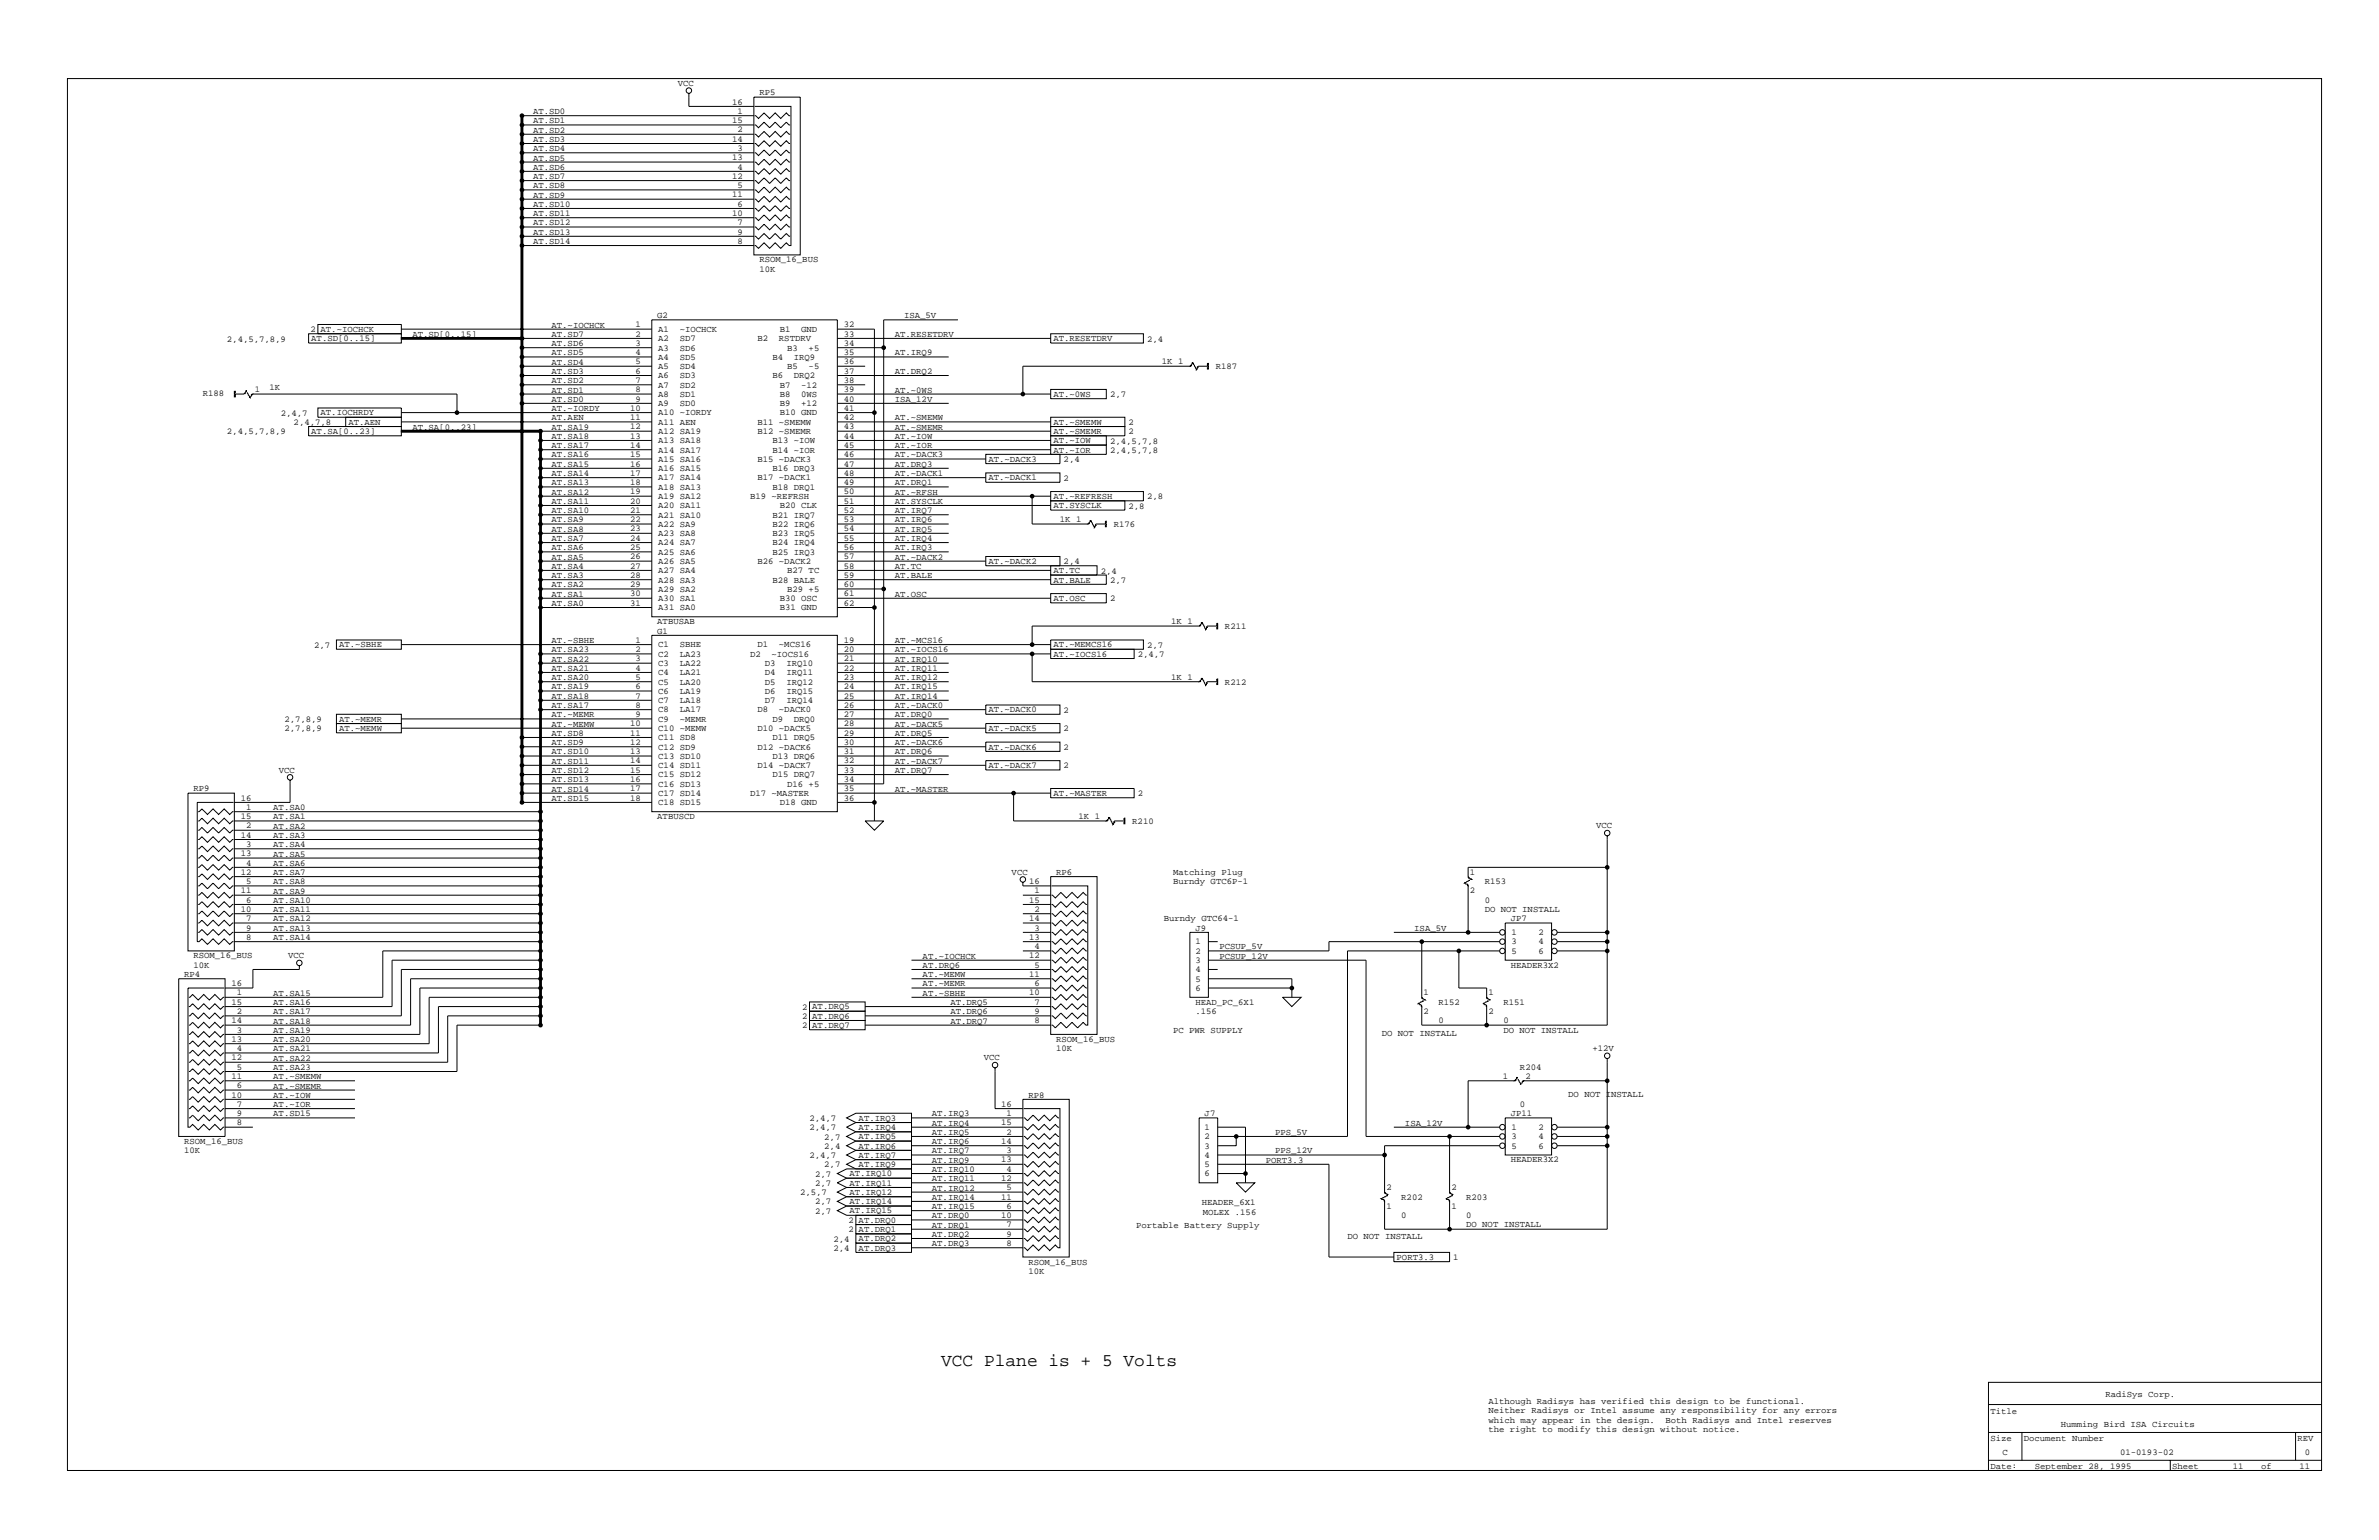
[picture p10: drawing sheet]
<svg xmlns="http://www.w3.org/2000/svg" width="432mm" height="279mm" viewBox="0 0 432 279" stroke-linecap="round" stroke-linejoin="round" font-family="sans-serif">
<defs><g id="words">
<text font-size="3.2" x="170.8" y="247.9">VCC Plane is + 5 Volts</text>
<g font-size="1.6">
<text x="123" y="15.6">VCC</text>
<text x="137.8" y="17.3">RP5</text>
<text x="96.7" y="20.7">AT.SD0</text>
<text x="96.7" y="22.4">AT.SD1</text>
<text x="132.9" y="22.3">15</text>
<text x="132.9" y="19">16</text>
<text x="133.9" y="20.7">1</text>
<text x="96.7" y="24.1">AT.SD2</text>
<text x="96.7" y="25.8">AT.SD3</text>
<text x="96.7" y="27.4">AT.SD4</text>
<text x="96.7" y="29.1">AT.SD5</text>
<text x="132.9" y="29.1">13</text>
<text x="132.9" y="25.7">14</text>
<text x="133.9" y="27.4">3</text>
<text x="133.9" y="24">2</text>
<text x="96.7" y="30.8">AT.SD6</text>
<text x="96.7" y="32.5">AT.SD7</text>
<text x="96.7" y="34.2">AT.SD8</text>
<text x="96.7" y="35.9">AT.SD9</text>
<text x="132.9" y="35.8">11</text>
<text x="132.9" y="32.4">12</text>
<text x="133.9" y="34.1">5</text>
<text x="133.9" y="30.8">4</text>
<text x="96.7" y="37.5">AT.SD10</text>
<text x="96.7" y="39.2">AT.SD11</text>
<text x="96.7" y="40.9">AT.SD12</text>
<text x="132.9" y="39.2">10</text>
<text x="133.9" y="40.9">7</text>
<text x="133.9" y="37.5">6</text>
<text x="96.7" y="42.6">AT.SD13</text>
<text x="96.7" y="44.3">AT.SD14</text>
<text x="133.9" y="44.2">8</text>
<text x="133.9" y="42.5">9</text>
<text x="137.8" y="47.6">RSOM_16_BUS</text>
<text x="137.8" y="49.3">10K</text>
<text x="100.1" y="59.4">AT.~IOCHCK</text>
<text x="115.4" y="59.4">1</text>
<text x="119.3" y="57.7">G2</text>
<text x="153.1" y="59.4">32</text>
<text x="164.1" y="57.7">ISA_5V</text>
<text x="41.2" y="62">2,4,5,7,8,9</text>
<text x="56.3" y="60.3">2 AT.~IOCHCK</text>
<text x="56.5" y="61.9">AT.SD[0..15]</text>
<text x="74.9" y="61.1">AT.SD[0..15]</text>
<text x="100.1" y="64.5">AT.SD5</text>
<text x="100.1" y="62.8">AT.SD6</text>
<text x="100.1" y="61.1">AT.SD7</text>
<text x="115.4" y="61.1">2</text>
<text x="115.4" y="62.8">3</text>
<text x="115.4" y="64.4">4</text>
<text x="119.5" y="60.2">A1</text>
<text x="119.5" y="61.9">A2</text>
<text x="119.5" y="63.6">A3</text>
<text x="119.5" y="65.3">A4</text>
<text x="123.4" y="60.2">~IOCHCK</text>
<text x="123.4" y="61.9">SD7</text>
<text x="123.4" y="63.6">SD6</text>
<text x="123.4" y="65.3">SD5</text>
<text x="137.5" y="61.9">B2</text>
<text x="140.2" y="65.3">B4</text>
<text x="141.4" y="61.9">RSTDRV</text>
<text x="141.5" y="60.2">B1</text>
<text x="142.9" y="63.6">B3</text>
<text x="144.1" y="65.3">IRQ9</text>
<text x="145.4" y="60.2">GND</text>
<text x="146.8" y="63.6">+5</text>
<text x="153.1" y="61.1">33</text>
<text x="153.1" y="62.8">34</text>
<text x="153.1" y="64.4">35</text>
<text x="162.4" y="64.5">AT.IRQ9</text>
<text x="162.4" y="61.1">AT.RESETDRV</text>
<text x="191.2" y="61.9">AT.RESETDRV</text>
<text x="208.2" y="62">2,4</text>
<text x="36.8" y="71.8">R188</text>
<text x="46.2" y="71.2">1</text>
<text x="48.9" y="70.8">1K</text>
<text x="100.1" y="71.2">AT.SD1</text>
<text x="100.1" y="69.5">AT.SD2</text>
<text x="100.1" y="67.9">AT.SD3</text>
<text x="100.1" y="66.2">AT.SD4</text>
<text x="115.4" y="66.1">5</text>
<text x="115.4" y="67.8">6</text>
<text x="115.4" y="69.5">7</text>
<text x="115.4" y="71.2">8</text>
<text x="119.5" y="67">A5</text>
<text x="119.5" y="68.6">A6</text>
<text x="119.5" y="70.3">A7</text>
<text x="123.4" y="67">SD4</text>
<text x="123.4" y="68.6">SD3</text>
<text x="123.4" y="70.3">SD2</text>
<text x="140.2" y="68.6">B6</text>
<text x="141.5" y="70.3">B7</text>
<text x="142.9" y="67">B5</text>
<text x="144.1" y="68.6">DRQ2</text>
<text x="145.4" y="70.3">-12</text>
<text x="146.8" y="67">-5</text>
<text x="153.1" y="66.1">36</text>
<text x="153.1" y="67.8">37</text>
<text x="153.1" y="69.5">38</text>
<text x="153.1" y="71.2">39</text>
<text x="162.4" y="67.9">AT.DRQ2</text>
<text x="162.4" y="71.2">AT.~0WS</text>
<text x="210.9" y="66.1">1K 1</text>
<text x="220.7" y="67">R187</text>
<text x="51" y="75.4">2,4,7</text>
<text x="53.3" y="77.1">2,4,7,8</text>
<text x="58.2" y="75.4">AT.IOCHRDY</text>
<text x="63.2" y="77.1">AT.AEN</text>
<text x="74.9" y="78">AT.SA[0..23]</text>
<text x="100.1" y="72.9">AT.SD0</text>
<text x="100.1" y="76.3">AT.AEN</text>
<text x="100.1" y="74.6">AT.~IORDY</text>
<text x="100.1" y="78">AT.SA19</text>
<text x="114.4" y="74.5">10</text>
<text x="114.4" y="76.2">11</text>
<text x="114.4" y="77.9">12</text>
<text x="115.4" y="72.9">9</text>
<text x="119.5" y="72">A8</text>
<text x="119.5" y="73.7">A9</text>
<text x="119.5" y="75.4">A10 ~IORDY</text>
<text x="119.5" y="77.1">A11 AEN</text>
<text x="123.4" y="72">SD1</text>
<text x="123.4" y="73.7">SD0</text>
<text x="137.5" y="77.1">B11 ~SMEMW</text>
<text x="141.5" y="72">B8</text>
<text x="141.5" y="73.7">B9</text>
<text x="141.5" y="75.4">B10 GND</text>
<text x="145.4" y="72">0WS</text>
<text x="145.4" y="73.7">+12</text>
<text x="153.1" y="72.9">40</text>
<text x="153.1" y="74.5">41</text>
<text x="153.1" y="76.2">42</text>
<text x="153.1" y="77.9">43</text>
<text x="162.4" y="76.3">AT.~SMEMW</text>
<text x="162.4" y="72.9">ISA_12V</text>
<text x="162.4" y="78">AT.~SMEMR</text>
<text x="191.2" y="72">AT.~0WS</text>
<text x="191.2" y="77.1">AT.~SMEMW</text>
<text x="201.5" y="72.1">2,7</text>
<text x="204.8" y="77.1">2</text>
<text x="41.2" y="78.8">2,4,5,7,8,9</text>
<text x="56.5" y="78.7">AT.SA[0..23]</text>
<text x="100.1" y="83">AT.SA16</text>
<text x="100.1" y="81.3">AT.SA17</text>
<text x="100.1" y="79.6">AT.SA18</text>
<text x="114.4" y="79.6">13</text>
<text x="114.4" y="81.3">14</text>
<text x="114.4" y="83">15</text>
<text x="119.5" y="78.7">A12 SA19</text>
<text x="119.5" y="80.4">A13 SA18</text>
<text x="119.5" y="82.1">A14 SA17</text>
<text x="119.5" y="83.8">A15 SA16</text>
<text x="137.5" y="78.7">B12 ~SMEMR</text>
<text x="137.5" y="83.8">B15 ~DACK3</text>
<text x="140.2" y="80.4">B13 ~IOW</text>
<text x="140.2" y="82.1">B14 ~IOR</text>
<text x="153.1" y="79.6">44</text>
<text x="153.1" y="81.3">45</text>
<text x="153.1" y="83">46</text>
<text x="162.4" y="83">AT.~DACK3</text>
<text x="162.4" y="81.3">AT.~IOR</text>
<text x="162.4" y="79.6">AT.~IOW</text>
<text x="179.4" y="83.8">AT.~DACK3</text>
<text x="191.2" y="82.1">AT.~IOR</text>
<text x="191.2" y="80.4">AT.~IOW</text>
<text x="191.2" y="78.7">AT.~SMEMR</text>
<text x="193.1" y="83.8">2,4</text>
<text x="201.5" y="82.2">2,4,5,7,8</text>
<text x="201.5" y="80.5">2,4,5,7,8</text>
<text x="204.8" y="78.8">2</text>
<text x="100.1" y="89.7">AT.SA12</text>
<text x="100.1" y="88.1">AT.SA13</text>
<text x="100.1" y="86.4">AT.SA14</text>
<text x="100.1" y="84.7">AT.SA15</text>
<text x="114.4" y="84.6">16</text>
<text x="114.4" y="86.3">17</text>
<text x="114.4" y="88">18</text>
<text x="114.4" y="89.7">19</text>
<text x="119.5" y="85.5">A16 SA15</text>
<text x="119.5" y="87.2">A17 SA14</text>
<text x="119.5" y="88.8">A18 SA13</text>
<text x="137.5" y="87.2">B17 ~DACK1</text>
<text x="140.2" y="85.5">B16 DRQ3</text>
<text x="140.2" y="88.8">B18 DRQ1</text>
<text x="153.1" y="84.6">47</text>
<text x="153.1" y="86.3">48</text>
<text x="153.1" y="88">49</text>
<text x="153.1" y="89.7">50</text>
<text x="162.4" y="88.1">AT.DRQ1</text>
<text x="162.4" y="84.7">AT.DRQ3</text>
<text x="162.4" y="86.4">AT.~DACK1</text>
<text x="162.4" y="89.7">AT.~RFSH</text>
<text x="179.4" y="87.2">AT.~DACK1</text>
<text x="193.1" y="87.2">2</text>
<text x="100.1" y="94.8">AT.SA9</text>
<text x="100.1" y="93.1">AT.SA10</text>
<text x="100.1" y="91.4">AT.SA11</text>
<text x="114.4" y="91.4">20</text>
<text x="114.4" y="93.1">21</text>
<text x="114.4" y="94.7">22</text>
<text x="119.5" y="90.5">A19 SA12</text>
<text x="119.5" y="92.2">A20 SA11</text>
<text x="119.5" y="93.9">A21 SA10</text>
<text x="119.5" y="95.6">A22 SA9</text>
<text x="136.1" y="90.5">B19 ~REFRSH</text>
<text x="140.2" y="93.9">B21 IRQ7</text>
<text x="140.2" y="95.6">B22 IRQ6</text>
<text x="141.5" y="92.2">B20 CLK</text>
<text x="153.1" y="91.4">51</text>
<text x="153.1" y="93.1">52</text>
<text x="153.1" y="94.7">53</text>
<text x="162.4" y="94.8">AT.IRQ6</text>
<text x="162.4" y="93.1">AT.IRQ7</text>
<text x="162.4" y="91.4">AT.SYSCLK</text>
<text x="191.2" y="90.5">AT.~REFRESH</text>
<text x="191.2" y="92.2">AT.SYSCLK</text>
<text x="192.4" y="94.7">1K 1</text>
<text x="202.1" y="95.6">R176</text>
<text x="204.8" y="92.3">2,8</text>
<text x="208.2" y="90.6">2,8</text>
<text x="100.1" y="101.5">AT.SA5</text>
<text x="100.1" y="99.8">AT.SA6</text>
<text x="100.1" y="98.2">AT.SA7</text>
<text x="100.1" y="96.5">AT.SA8</text>
<text x="114.4" y="96.4">23</text>
<text x="114.4" y="98.1">24</text>
<text x="114.4" y="99.8">25</text>
<text x="114.4" y="101.5">26</text>
<text x="119.5" y="97.3">A23 SA8</text>
<text x="119.5" y="98.9">A24 SA7</text>
<text x="119.5" y="100.6">A25 SA6</text>
<text x="140.2" y="97.3">B23 IRQ5</text>
<text x="140.2" y="98.9">B24 IRQ4</text>
<text x="140.2" y="100.6">B25 IRQ3</text>
<text x="153.1" y="96.4">54</text>
<text x="153.1" y="98.1">55</text>
<text x="153.1" y="99.8">56</text>
<text x="153.1" y="101.5">57</text>
<text x="162.4" y="99.8">AT.IRQ3</text>
<text x="162.4" y="98.2">AT.IRQ4</text>
<text x="162.4" y="96.5">AT.IRQ5</text>
<text x="162.4" y="101.5">AT.~DACK2</text>
<text x="100.1" y="106.6">AT.SA2</text>
<text x="100.1" y="104.9">AT.SA3</text>
<text x="100.1" y="103.2">AT.SA4</text>
<text x="114.4" y="103.2">27</text>
<text x="114.4" y="104.8">28</text>
<text x="114.4" y="106.5">29</text>
<text x="119.5" y="102.3">A26 SA5</text>
<text x="119.5" y="104">A27 SA4</text>
<text x="119.5" y="105.7">A28 SA3</text>
<text x="119.5" y="107.4">A29 SA2</text>
<text x="137.5" y="102.3">B26 ~DACK2</text>
<text x="140.2" y="105.7">B28 BALE</text>
<text x="142.9" y="104">B27 TC</text>
<text x="142.9" y="107.4">B29 +5</text>
<text x="153.1" y="103.2">58</text>
<text x="153.1" y="104.8">59</text>
<text x="153.1" y="106.5">60</text>
<text x="162.4" y="104.9">AT.BALE</text>
<text x="162.4" y="103.2">AT.TC</text>
<text x="179.4" y="102.3">AT.~DACK2</text>
<text x="191.2" y="105.7">AT.BALE</text>
<text x="191.2" y="104">AT.TC</text>
<text x="193.1" y="102.4">2,4</text>
<text x="199.8" y="104.1">2,4</text>
<text x="201.5" y="105.7">2,7</text>
<text x="100.1" y="108.3">AT.SA1</text>
<text x="100.1" y="109.9">AT.SA0</text>
<text x="114.4" y="108.2">30</text>
<text x="114.4" y="109.9">31</text>
<text x="119.3" y="113.3">ATBUSAB</text>
<text x="119.5" y="109.1">A30 SA1</text>
<text x="119.5" y="110.7">A31 SA0</text>
<text x="141.5" y="109.1">B30 OSC</text>
<text x="141.5" y="110.7">B31 GND</text>
<text x="153.1" y="108.2">61</text>
<text x="153.1" y="109.9">62</text>
<text x="162.4" y="108.3">AT.OSC</text>
<text x="191.2" y="109.1">AT.OSC</text>
<text x="201.5" y="109.1">2</text>
<text x="212.6" y="113.3">1K 1</text>
<text x="57" y="117.5">2,7</text>
<text x="61.6" y="117.5">AT.~SBHE</text>
<text x="100.1" y="118.4">AT.SA23</text>
<text x="100.1" y="116.7">AT.~SBHE</text>
<text x="115.4" y="116.6">1</text>
<text x="115.4" y="118.3">2</text>
<text x="115.4" y="120">3</text>
<text x="119.3" y="114.9">G1</text>
<text x="119.5" y="117.5">C1</text>
<text x="119.5" y="119.2">C2</text>
<text x="123.4" y="117.5">SBHE</text>
<text x="123.4" y="119.2">LA23</text>
<text x="136.1" y="119.2">D2</text>
<text x="137.5" y="117.5">D1</text>
<text x="140" y="119.2">~IOCS16</text>
<text x="141.4" y="117.5">~MCS16</text>
<text x="153.1" y="116.6">19</text>
<text x="153.1" y="118.3">20</text>
<text x="153.1" y="120">21</text>
<text x="162.4" y="118.4">AT.~IOCS16</text>
<text x="162.4" y="116.7">AT.~MCS16</text>
<text x="191.2" y="119.2">AT.~IOCS16</text>
<text x="191.2" y="117.5">AT.~MEMCS16</text>
<text x="206.5" y="119.2">2,4,7</text>
<text x="208.2" y="117.5">2,7</text>
<text x="222.3" y="114.1">R211</text>
<text x="100.1" y="123.4">AT.SA20</text>
<text x="100.1" y="121.7">AT.SA21</text>
<text x="100.1" y="120">AT.SA22</text>
<text x="100.1" y="125.1">AT.SA19</text>
<text x="115.4" y="121.7">4</text>
<text x="115.4" y="123.4">5</text>
<text x="115.4" y="125">6</text>
<text x="119.5" y="120.8">C3</text>
<text x="119.5" y="122.5">C4</text>
<text x="119.5" y="124.2">C5</text>
<text x="119.5" y="125.9">C6</text>
<text x="123.4" y="120.8">LA22</text>
<text x="123.4" y="122.5">LA21</text>
<text x="123.4" y="124.2">LA20</text>
<text x="123.4" y="125.9">LA19</text>
<text x="138.8" y="120.8">D3</text>
<text x="138.8" y="122.5">D4</text>
<text x="138.8" y="124.2">D5</text>
<text x="138.8" y="125.9">D6</text>
<text x="142.7" y="120.8">IRQ10</text>
<text x="142.7" y="122.5">IRQ11</text>
<text x="142.7" y="124.2">IRQ12</text>
<text x="142.7" y="125.9">IRQ15</text>
<text x="153.1" y="121.7">22</text>
<text x="153.1" y="123.4">23</text>
<text x="153.1" y="125">24</text>
<text x="162.4" y="121.7">AT.IRQ11</text>
<text x="162.4" y="123.4">AT.IRQ12</text>
<text x="162.4" y="125.1">AT.IRQ15</text>
<text x="162.4" y="120">AT.IRQ10</text>
<text x="212.6" y="123.4">1K 1</text>
<text x="222.3" y="124.2">R212</text>
<text x="51.6" y="131">2,7,8,9</text>
<text x="61.6" y="130.9">AT.~MEMR</text>
<text x="100.1" y="128.5">AT.SA17</text>
<text x="100.1" y="126.8">AT.SA18</text>
<text x="100.1" y="131.8">AT.~MEMW</text>
<text x="100.1" y="130.1">AT.~MEMR</text>
<text x="114.4" y="131.8">10</text>
<text x="115.4" y="126.7">7</text>
<text x="115.4" y="128.4">8</text>
<text x="115.4" y="130.1">9</text>
<text x="119.5" y="127.6">C7</text>
<text x="119.5" y="129.3">C8</text>
<text x="119.5" y="130.9">C9</text>
<text x="123.4" y="127.6">LA18</text>
<text x="123.4" y="129.3">LA17</text>
<text x="123.4" y="130.9">~MEMR</text>
<text x="137.5" y="129.3">D8</text>
<text x="138.8" y="127.6">D7</text>
<text x="140.2" y="130.9">D9</text>
<text x="141.4" y="129.3">~DACK0</text>
<text x="142.7" y="127.6">IRQ14</text>
<text x="144.1" y="130.9">DRQ0</text>
<text x="153.1" y="126.7">25</text>
<text x="153.1" y="128.4">26</text>
<text x="153.1" y="130.1">27</text>
<text x="153.1" y="131.8">28</text>
<text x="162.4" y="126.8">AT.IRQ14</text>
<text x="162.4" y="130.1">AT.DRQ0</text>
<text x="162.4" y="128.5">AT.~DACK0</text>
<text x="162.4" y="131.8">AT.~DACK5</text>
<text x="179.4" y="129.3">AT.~DACK0</text>
<text x="193.1" y="129.3">2</text>
<text x="51.6" y="132.7">2,7,8,9</text>
<text x="61.6" y="132.6">AT.~MEMW</text>
<text x="100.1" y="133.5">AT.SD8</text>
<text x="100.1" y="135.2">AT.SD9</text>
<text x="100.1" y="136.9">AT.SD10</text>
<text x="114.4" y="133.5">11</text>
<text x="114.4" y="135.1">12</text>
<text x="114.4" y="136.8">13</text>
<text x="119.5" y="132.6">C10 ~MEMW</text>
<text x="119.5" y="134.3">C11 SD8</text>
<text x="119.5" y="136">C12 SD9</text>
<text x="119.5" y="137.7">C13 SD10</text>
<text x="137.5" y="132.6">D10 ~DACK5</text>
<text x="137.5" y="136">D12 ~DACK6</text>
<text x="140.2" y="134.3">D11 DRQ5</text>
<text x="140.2" y="137.7">D13 DRQ6</text>
<text x="153.1" y="133.5">29</text>
<text x="153.1" y="135.1">30</text>
<text x="153.1" y="136.8">31</text>
<text x="162.4" y="133.5">AT.DRQ5</text>
<text x="162.4" y="136.9">AT.DRQ6</text>
<text x="162.4" y="135.2">AT.~DACK6</text>
<text x="179.4" y="132.6">AT.~DACK5</text>
<text x="179.4" y="136">AT.~DACK6</text>
<text x="193.1" y="132.7">2</text>
<text x="193.1" y="136">2</text>
<text x="35.1" y="143.6">RP9</text>
<text x="50.6" y="140.2">VCC</text>
<text x="100.1" y="138.6">AT.SD11</text>
<text x="100.1" y="140.2">AT.SD12</text>
<text x="100.1" y="141.9">AT.SD13</text>
<text x="100.1" y="143.6">AT.SD14</text>
<text x="114.4" y="138.5">14</text>
<text x="114.4" y="140.2">15</text>
<text x="114.4" y="141.9">16</text>
<text x="114.4" y="143.6">17</text>
<text x="119.5" y="139.4">C14 SD11</text>
<text x="119.5" y="141">C15 SD12</text>
<text x="119.5" y="142.7">C16 SD13</text>
<text x="137.5" y="139.4">D14 ~DACK7</text>
<text x="140.2" y="141">D15 DRQ7</text>
<text x="142.9" y="142.7">D16 +5</text>
<text x="153.1" y="138.5">32</text>
<text x="153.1" y="140.2">33</text>
<text x="153.1" y="141.9">34</text>
<text x="153.1" y="143.6">35</text>
<text x="162.4" y="138.6">AT.~DACK7</text>
<text x="162.4" y="140.2">AT.DRQ7</text>
<text x="162.4" y="143.6">AT.~MASTER</text>
<text x="179.4" y="139.4">AT.~DACK7</text>
<text x="193.1" y="139.4">2</text>
<text x="43.7" y="148.6">15</text>
<text x="43.7" y="145.3">16</text>
<text x="44.7" y="146.9">1</text>
<text x="49.6" y="147">AT.SA0</text>
<text x="49.6" y="148.7">AT.SA1</text>
<text x="100.1" y="145.3">AT.SD15</text>
<text x="114.4" y="145.3">18</text>
<text x="119.3" y="148.6">ATBUSCD</text>
<text x="119.5" y="144.4">C17 SD14</text>
<text x="119.5" y="146.1">C18 SD15</text>
<text x="136.1" y="144.4">D17 ~MASTER</text>
<text x="141.5" y="146.1">D18 GND</text>
<text x="153.1" y="145.3">36</text>
<text x="191.2" y="144.4">AT.~MASTER</text>
<text x="195.7" y="148.6">1K 1</text>
<text x="205.5" y="149.5">R210</text>
<text x="206.5" y="144.5">2</text>
<text x="43.7" y="155.4">13</text>
<text x="43.7" y="152">14</text>
<text x="44.7" y="153.7">3</text>
<text x="44.7" y="150.3">2</text>
<text x="49.6" y="150.4">AT.SA2</text>
<text x="49.6" y="152">AT.SA3</text>
<text x="49.6" y="153.7">AT.SA4</text>
<text x="49.6" y="155.4">AT.SA5</text>
<text x="289.7" y="150.3">VCC</text>
<text x="43.7" y="158.7">12</text>
<text x="44.7" y="160.4">5</text>
<text x="44.7" y="157">4</text>
<text x="49.6" y="157.1">AT.SA6</text>
<text x="49.6" y="158.8">AT.SA7</text>
<text x="49.6" y="160.5">AT.SA8</text>
<text x="183.6" y="158.7">VCC</text>
<text x="186.8" y="160.4">16</text>
<text x="191.7" y="158.7">RP6</text>
<text x="212.9" y="158.8">Matching Plug</text>
<text x="212.9" y="160.5">Burndy GTC6P-1</text>
<text x="266.8" y="158.7">1</text>
<text x="269.5" y="160.4">R153</text>
<text x="43.7" y="165.5">10</text>
<text x="43.7" y="162.1">11</text>
<text x="44.7" y="167.1">7</text>
<text x="44.7" y="163.8">6</text>
<text x="49.6" y="162.1">AT.SA9</text>
<text x="49.6" y="163.8">AT.SA10</text>
<text x="49.6" y="165.5">AT.SA11</text>
<text x="49.6" y="167.2">AT.SA12</text>
<text x="186.8" y="167.1">14</text>
<text x="186.8" y="163.8">15</text>
<text x="187.8" y="165.5">2</text>
<text x="187.8" y="162.1">1</text>
<text x="211.2" y="167.2">Burndy GTC64-1</text>
<text x="266.8" y="162.1">2</text>
<text x="269.5" y="163.8">0</text>
<text x="269.5" y="165.5">DO NOT INSTALL</text>
<text x="274.2" y="167.1">JP7</text>
<text x="35.1" y="173.9">RSOM_16_BUS</text>
<text x="44.7" y="170.5">8</text>
<text x="44.7" y="168.8">9</text>
<text x="49.6" y="168.9">AT.SA13</text>
<text x="49.6" y="170.6">AT.SA14</text>
<text x="52.3" y="173.9">VCC</text>
<text x="167.5" y="173.9">AT.~IOCHCK</text>
<text x="186.8" y="173.9">12</text>
<text x="186.8" y="170.5">13</text>
<text x="187.8" y="172.2">4</text>
<text x="187.8" y="168.8">3</text>
<text x="217" y="171.3">1</text>
<text x="217" y="173">2</text>
<text x="217" y="168.8">J9</text>
<text x="221.3" y="173.9">PCSUP_12V</text>
<text x="221.3" y="172.2">PCSUP_5V</text>
<text x="256.7" y="168.9">ISA_5V</text>
<text x="274.4" y="169.7">1</text>
<text x="274.4" y="171.3">3</text>
<text x="274.4" y="173">5</text>
<text x="279.3" y="169.7">2</text>
<text x="279.3" y="171.3">4</text>
<text x="279.3" y="173">6</text>
<text x="33.4" y="177.2">RP4</text>
<text x="35.1" y="175.6">10K</text>
<text x="42" y="178.9">16</text>
<text x="167.5" y="175.6">AT.DRQ6</text>
<text x="167.5" y="177.3">AT.~MEMW</text>
<text x="167.5" y="179">AT.~MEMR</text>
<text x="186.8" y="177.2">11</text>
<text x="187.8" y="178.9">6</text>
<text x="187.8" y="175.6">5</text>
<text x="217" y="174.7">3</text>
<text x="217" y="176.4">4</text>
<text x="217" y="178.1">5</text>
<text x="217" y="179.8">6</text>
<text x="274.2" y="175.6">HEADER3X2</text>
<text x="42" y="185.7">14</text>
<text x="42" y="182.3">15</text>
<text x="43" y="184">2</text>
<text x="43" y="180.6">1</text>
<text x="49.6" y="180.7">AT.SA15</text>
<text x="49.6" y="182.3">AT.SA16</text>
<text x="49.6" y="184">AT.SA17</text>
<text x="49.6" y="185.7">AT.SA18</text>
<text x="145.6" y="183.2">2 AT.DRQ5</text>
<text x="145.6" y="184.9">2 AT.DRQ6</text>
<text x="167.5" y="180.7">AT.~SBHE</text>
<text x="172.5" y="182.3">AT.DRQ5</text>
<text x="172.5" y="184">AT.DRQ6</text>
<text x="172.5" y="185.7">AT.DRQ7</text>
<text x="186.8" y="180.6">10</text>
<text x="187.8" y="185.7">8</text>
<text x="187.8" y="184">9</text>
<text x="187.8" y="182.3">7</text>
<text x="217" y="182.3">HEAD_PC_6X1</text>
<text x="217" y="184">.156</text>
<text x="258.4" y="180.6">1</text>
<text x="258.4" y="184">2</text>
<text x="261.1" y="182.3">R152</text>
<text x="261.1" y="185.7">0</text>
<text x="270.2" y="180.6">1</text>
<text x="270.2" y="184">2</text>
<text x="272.9" y="182.3">R151</text>
<text x="272.9" y="185.7">0</text>
<text x="42" y="189">13</text>
<text x="43" y="190.7">4</text>
<text x="43" y="187.3">3</text>
<text x="49.6" y="187.4">AT.SA19</text>
<text x="49.6" y="189.1">AT.SA20</text>
<text x="49.6" y="190.8">AT.SA21</text>
<text x="145.6" y="186.6">2 AT.DRQ7</text>
<text x="191.7" y="189">RSOM_16_BUS</text>
<text x="191.7" y="190.7">10K</text>
<text x="212.9" y="187.4">PC PWR SUPPLY</text>
<text x="250.8" y="188">DO NOT INSTALL</text>
<text x="272.9" y="187.3">DO NOT INSTALL</text>
<text x="289" y="190.7">+12V</text>
<text x="42" y="195.8">11</text>
<text x="42" y="192.4">12</text>
<text x="43" y="197.4">6</text>
<text x="43" y="194.1">5</text>
<text x="49.6" y="192.4">AT.SA22</text>
<text x="49.6" y="194.1">AT.SA23</text>
<text x="49.6" y="195.8">AT.~SMEMW</text>
<text x="49.6" y="197.5">AT.~SMEMR</text>
<text x="178.6" y="192.4">VCC</text>
<text x="272.8" y="195.8">1</text>
<text x="275.9" y="194.1">R204</text>
<text x="276.9" y="195.8">2</text>
<text x="42" y="199.1">10</text>
<text x="43" y="202.5">9</text>
<text x="43" y="200.8">7</text>
<text x="49.6" y="199.2">AT.~IOW</text>
<text x="49.6" y="200.9">AT.~IOR</text>
<text x="49.6" y="202.5">AT.SD15</text>
<text x="146.9" y="203.4">2,4,7</text>
<text x="155.8" y="203.3">AT.IRQ3</text>
<text x="169.1" y="202.5">AT.IRQ3</text>
<text x="181.7" y="200.8">16</text>
<text x="182.7" y="202.5">1</text>
<text x="186.7" y="199.1">RP8</text>
<text x="218.6" y="202.5">J7</text>
<text x="274.2" y="202.5">JP11</text>
<text x="275.9" y="200.8">0</text>
<text x="284.6" y="199">DO NOT INSTALL</text>
<text x="33.4" y="207.5">RSOM_16_BUS</text>
<text x="33.4" y="209.2">10K</text>
<text x="43" y="204.2">8</text>
<text x="146.9" y="205.1">2,4,7</text>
<text x="149.6" y="206.8">2,7</text>
<text x="149.6" y="208.4">2,4</text>
<text x="155.8" y="205">AT.IRQ4</text>
<text x="155.8" y="206.7">AT.IRQ5</text>
<text x="155.8" y="208.4">AT.IRQ6</text>
<text x="169.1" y="204.2">AT.IRQ4</text>
<text x="169.1" y="205.9">AT.IRQ5</text>
<text x="169.1" y="207.6">AT.IRQ6</text>
<text x="169.1" y="209.3">AT.IRQ7</text>
<text x="181.7" y="207.5">14</text>
<text x="181.7" y="204.2">15</text>
<text x="182.7" y="209.2">3</text>
<text x="182.7" y="205.9">2</text>
<text x="218.6" y="205">1</text>
<text x="218.6" y="206.7">2</text>
<text x="218.6" y="208.4">3</text>
<text x="231.4" y="205.9">PPS_5V</text>
<text x="231.4" y="209.3">PPS_12V</text>
<text x="255" y="204.2">ISA_12V</text>
<text x="274.4" y="205">1</text>
<text x="274.4" y="206.7">3</text>
<text x="274.4" y="208.4">5</text>
<text x="279.3" y="205">2</text>
<text x="279.3" y="206.7">4</text>
<text x="279.3" y="208.4">6</text>
<text x="146.9" y="210.1">2,4,7</text>
<text x="147.9" y="213.5">2,7</text>
<text x="147.9" y="215.2">2,7</text>
<text x="149.6" y="211.8">2,7</text>
<text x="154.2" y="213.4">AT.IRQ10</text>
<text x="154.2" y="215.1">AT.IRQ11</text>
<text x="155.8" y="210.1">AT.IRQ7</text>
<text x="155.8" y="211.7">AT.IRQ9</text>
<text x="169.1" y="210.9">AT.IRQ9</text>
<text x="169.1" y="212.6">AT.IRQ10</text>
<text x="169.1" y="214.3">AT.IRQ11</text>
<text x="169.1" y="216">AT.IRQ12</text>
<text x="181.7" y="214.3">12</text>
<text x="181.7" y="210.9">13</text>
<text x="182.7" y="215.9">5</text>
<text x="182.7" y="212.6">4</text>
<text x="218.6" y="210.1">4</text>
<text x="218.6" y="211.7">5</text>
<text x="218.6" y="213.4">6</text>
<text x="229.8" y="210.9">PORT3.3</text>
<text x="251.6" y="215.9">2</text>
<text x="263.4" y="215.9">2</text>
<text x="274.2" y="210.9">HEADER3X2</text>
<text x="145.2" y="216.8">2,5,7</text>
<text x="147.9" y="220.2">2,7</text>
<text x="147.9" y="218.5">2,7</text>
<text x="154" y="221.9">2 AT.DRQ0</text>
<text x="154.2" y="216.8">AT.IRQ12</text>
<text x="154.2" y="218.5">AT.IRQ14</text>
<text x="154.2" y="220.2">AT.IRQ15</text>
<text x="169.1" y="217.7">AT.IRQ14</text>
<text x="169.1" y="219.4">AT.IRQ15</text>
<text x="169.1" y="221">AT.DRQ0</text>
<text x="181.7" y="221">10</text>
<text x="181.7" y="217.6">11</text>
<text x="182.7" y="219.3">6</text>
<text x="218.1" y="218.6">HEADER_6X1</text>
<text x="218.3" y="220.5">MOLEX .156</text>
<text x="251.6" y="219.3">1</text>
<text x="254.3" y="217.6">R202</text>
<text x="254.3" y="221">0</text>
<text x="263.4" y="219.3">1</text>
<text x="266.1" y="217.6">R203</text>
<text x="266.1" y="221">0</text>
<text x="151.3" y="225.3">2,4</text>
<text x="151.3" y="226.9">2,4</text>
<text x="154" y="223.6">2 AT.DRQ1</text>
<text x="155.8" y="225.2">AT.DRQ2</text>
<text x="155.8" y="226.9">AT.DRQ3</text>
<text x="169.1" y="222.7">AT.DRQ1</text>
<text x="169.1" y="224.4">AT.DRQ2</text>
<text x="169.1" y="226.1">AT.DRQ3</text>
<text x="182.7" y="226.1">8</text>
<text x="182.7" y="224.4">9</text>
<text x="182.7" y="222.7">7</text>
<text x="206.2" y="222.7">Portable Battery Supply</text>
<text x="244.6" y="224.7">DO NOT INSTALL</text>
<text x="266.1" y="222.7">DO NOT INSTALL</text>
<text x="186.7" y="229.4">RSOM_16_BUS</text>
<text x="186.7" y="231.1">10K</text>
<text x="253.5" y="228.6">PORT3.3</text>
<text x="263.8" y="228.6">1</text>
<text x="270.2" y="254.7">Although Radisys has verified this design to be functional.</text>
<text x="270.2" y="256.4">Neither Radisys or Intel assume any responsibility for any errors</text>
<text x="361.3" y="256.5">Title</text>
<text x="382.1" y="253.5">RadiSys Corp.</text>
<text x="270.2" y="258.1">which may appear in the design.</text>
<text x="270.2" y="259.8">the right to modify this design without notice.</text>
<text x="302.3" y="258.1">Both Radisys and Intel reserves</text>
<text x="361.3" y="261.4">Size</text>
<text x="363.4" y="263.9">C</text>
<text x="367.3" y="261.4">Document Number</text>
<text x="374" y="258.9">Humming Bird ISA Circuits</text>
<text x="384.8" y="263.9">01-0193-02</text>
<text x="417" y="261.4">REV</text>
<text x="418.3" y="263.9">0</text>
<text x="361.3" y="266.5">Date:</text>
<text x="369.3" y="266.5">September 28, 1995</text>
<text x="394.3" y="266.5">Sheet</text>
<text x="405.3" y="266.5">11</text>
<text x="410.4" y="266.5">of</text>
<text x="417.4" y="266.5">11</text>
</g>
</g></defs>
<g fill="none" stroke="#000" stroke-width=".18">
<path d="M12.2 14.3h409.2v252.5h-409.2zM125 16.9v2.4h11.8M136.8 17.6h8.4v28.6h-8.4zM137 19.3h6.6v25.2h-.4l-.5-.4-1 1-1-1-1 1-1-1-1 1-.5-.6h-.2M94.7 24.4h42.1M94.7 29.4h42.1M94.7 34.5h42.1M94.7 39.5h42.1M94.7 22.7h42.1M94.7 26h42.1M94.7 27.7h42.1M94.7 31.1h42.1"/>
<path d="M94.7 32.8h42.1M94.7 36.1h42.1M94.7 37.8h42.1M136.8 21h-42.1v124.6h.2v-124.6h-.3v124.6h23.7M137 21h.2l.5 .5 1-1 1 1 1-1 1 1 1-1 .5 .5h.2M137 22.7h.2l.5 .5 1-1 1 1 1-1 1 1 1-1 .5 .5h.2M137 24.4h.2l.5 .5 1-1.1 1 1.1 1-1.1 1 1.1 1-1.1 .5 .6h.2M137 26h.2l.5 .5 1-1 1 1 1-1 1 1 1-1 .5 .5h.2M137 27.7h.2l.5 .5 1-1 1 1 1-1 1 1 1-1 .5 .5h.2M137 29.4h.2l.5 .5 1-1 1 1 1-1 1 1 1-1 .5 .5h.2M137 31.1h.2l.5 .5 1-1 1 1 1-1 1 1 1-1 .5 .5h.2M137 32.8h.2l.5 .5 1-1 1 1 1-1 1 1 1-1 .5 .5h.2"/>
<path d="M137 34.5h.2l.5 .5 1-1 1 1 1-1 1 1 1-1 .5 .5h.2M137 36.1h.2l.5 .5 1-1 1 1 1-1 1 1 1-1 .5 .5h.2M137 37.8h.2l.5 .5 1-1 1 1 1-1 1 1 1-1 .5 .5h.2M137 39.5h.2l.5 .5 1-1 1 1 1-1 1 1 1-1 .5 .5h.2M57.7 58.9h15.1v1.7h-15.1zM72.8 59.7h45.5M94.7 44.5h42.1M94.7 41.2h42.1M94.7 42.9h42.1M118.3 58h33.7v53.9h-33.7zM137 41.2h.2l.5 .5 1-1 1 1 1-1 1 1 1-1 .5 .5h.2M137 42.9h.2l.5 .5 1-1 1 1 1-1 1 1 1-1 .5 .5h.2"/>
<path d="M152 59.7h6.7v89.2M173.9 58h-13.5v84.2h-8.4M42.5 71.7h.2v.3h-.2zM44.6 71l.1-.2v.2l-.5 .5h-1.7v-.5h.2v.3M44.6 71.3l-.2 .2M44.9 71.2l.5 1-.2-.2M45.6 71.7l.3-.2-.3 .5M45.9 71.5h37v3.4M56 60.6h16.8v1.6h-16.8zM56 77.4h16.8v1.7h-16.8zM57.7 74h15.1v1.7h-15.1zM62.7 75.7h10.1v1.7h-10.1z"/>
<path d="M72.8 61.2h21.9v.4h-21.9zM72.8 78.2v.2h25.3v-.3h-25.3v.1h25.3M72.8 61.4h45.5M72.8 74.9h45.5M72.8 76.5h45.5M94.7 73.2h23.6M94.7 71.5h23.6M94.7 69.8h23.6M94.7 68.1h23.6M94.7 66.4h23.6M94.7 64.8h23.6M94.7 63.1h23.6"/>
<path d="M98.1 78.2h-.2v107.8h.4v-107.8h-.2v107.8h-15.2v8.4h-42M98.1 78.2h20.2M98.1 79.9h20.2M152 61.4h38.7M152 74.9h6.7M152 73.2h20.2M152 71.5h38.7M152 69.8h5M152 68.1h20.2M152 66.4h5M152 64.8h20.2M152 63.1h8.4"/>
<path d="M152 76.5h38.7M152 78.2h38.7M152 79.9h38.7M190.7 70.7h10.1v1.6h-10.1zM190.7 75.7h13.5v1.7h-13.5zM190.7 60.6h16.8v1.6h-16.8zM190.7 79.1h10.1v1.7h-10.1zM190.7 77.4h13.5v1.7h-13.5zM216 66.4h-30.3v5.1M216.5 65.8l.6 1.3 .4-.7h1.8v.6h-.1v-.4M216.5 65.8v.1l-.5 .5 .3-.1M216.5 65.8l-.2 .1"/>
<path d="M217.5 66.6h.1M219.2 65.9h.1v.4h-.1zM98.1 81.6h20.2M98.1 83.3h20.2M98.1 85h20.2M98.1 86.7h20.2M98.1 88.3h20.2M98.1 90h20.2M98.1 91.7h20.2M98.1 93.4h20.2M98.1 95.1h20.2M98.1 96.8h20.2"/>
<path d="M98.1 98.4h20.2M152 81.6h38.7M152 83.3h26.9M152 85h20.2M152 86.7h26.9M152 88.3h20.2M152 90h38.7M152 91.7h38.7M152 93.4h20.2M152 95.1h20.2M152 96.8h20.2M152 98.4h20.2"/>
<path d="M178.9 82.4h13.5v1.7h-13.5zM178.9 85.8h13.5v1.7h-13.5zM187.3 90v5.1h10.1M190.7 89.2h16.8v1.7h-16.8zM190.7 80.8h10.1v1.6h-10.1zM190.7 90.9h13.5v1.6h-13.5zM197.9 94.4l.7 1.3 .4-.6h1.8v.5h-.2v-.4M197.9 94.4v.2l-.5 .5 .4-.2M197.9 94.4l-.1 .2M199 95.2h.1M200.6 94.6h.2v.3h-.2zM61.1 116.1h11.7v1.7h-11.7z"/>
<path d="M72.8 117h45.5M98.1 100.1h20.2M98.1 101.8h20.2M98.1 103.5h20.2M98.1 105.2h20.2M98.1 106.9h20.2M98.1 108.5h20.2M98.1 110.2h20.2M98.1 118.6h20.2M118.3 115.3h33.7v32h-33.7zM152 100.1h20.2M152 101.8h26.9"/>
<path d="M152 103.5h38.7M152 105.2h38.7M152 106.9h8.4M152 108.5h38.7M152 110.2h6.7M152 117h38.7M152 118.6h38.7M178.9 101h13.5v1.6h-13.5zM187.3 118.6v5.1h30.3M190.7 104.3h10.1v1.7h-10.1zM190.7 102.6h8.4v1.7h-8.4zM190.7 107.7h10.1v1.7h-10.1z"/>
<path d="M190.7 116.1h16.8v1.7h-16.8h15.2v1.7h-15.2zM217.6 113.6h-30.3v3.4M218 113.4l-.4 .2M218.1 112.9l.7 1.4 .4-.7h1.8v.5h-.2v-.3M218.1 112.9v.2l-.5 .5M218.1 112.9l-.1 .2M219.2 113.8h.1M220.8 113.1h.2v.3h-.2zM61.1 129.6h11.7v1.7h-11.7zM61.1 131.3h11.7v1.7h-11.7zM72.8 130.4h45.5M72.8 132.1h45.5"/>
<path d="M94.7 133.8h23.6M94.7 135.5h23.6M94.7 137.2h23.6M94.7 138.8h23.6M98.1 128.7h20.2M98.1 127.1h20.2M98.1 125.4h20.2M98.1 123.7h20.2M98.1 122h20.2M98.1 120.3h20.2M152 130.4h20.2M152 128.7h26.9"/>
<path d="M152 127.1h20.2M152 125.4h20.2M152 123.7h20.2M152 122h20.2M152 120.3h20.2M152 133.8h20.2M152 132.1h26.9M152 135.5h26.9M152 137.2h20.2M152 138.8h26.9M178.9 127.9h13.5v1.7h-13.5zM178.9 131.3h13.5v1.7h-13.5z"/>
<path d="M178.9 134.6h13.5v1.7h-13.5zM178.9 138h13.5v1.7h-13.5zM218.1 123l.7 1.4 .4-.7h1.8v.5h-.2v-.3M218.1 123v.2l-.5 .5 .4-.2M218.1 123l-.1 .2M219.2 123.9h.1M220.8 123.2h.2v.3h-.2zM34.1 143.9h8.4v28.6h-8.4zM36 147.3h.1l.5-.5 1.1 1 1-1 1 1 1-1 1 1 .5-.5h.2M36 148.9h.1l.5-.5 1.1 1.1 1-1.1 1 1.1 1-1.1 1 1.1 .5-.6h.2M36 150.6h.1l.5-.5 1.1 1 1-1 1 1 1-1 1 1 .5-.5h.2M36 152.3h.1l.5-.5 1.1 1 1-1 1 1 1-1 1 1 .5-.5h.2"/>
<path d="M36 154h.1l.5-.5 1.1 1 1-1 1 1 1-1 1 1 .5-.5h.2M36 155.7h.1l.5-.5 1.1 1 1-1 1 1 1-1 1 1 .5-.5h.2M36 157.4h.1l.5-.5 1.1 1 1-1 1 1 1-1 1 1 .5-.5h.2M36 159h.1l.5-.5 1.1 1.1 1-1.1 1 1.1 1-1.1 1 1.1 .5-.6h.2M42.4 145.6h-6.6v25.2h.3l.5-.5 1.1 1 1-1 1 1 1-1 1 1 .5-.5h.2M42.5 148.9h55.6M42.5 147.3h55.6M42.5 152.3h55.6M42.5 157.4h55.6M42.5 150.6h55.6M42.5 154h55.6M42.5 155.7h55.6"/>
<path d="M42.5 159h55.6M52.6 141.5v4.1h-10.1M94.7 140.5h23.6M94.7 142.2h23.6M94.7 143.9h23.6M152 145.6h6.7M152 140.5h20.2M152 143.9h38.7M157 148.9h3.4l-1.7 1.7zM184 143.9v5h16.8M190.7 159h8.4v28.7h-8.4zM190.7 143.1h15.2v1.6h-15.2z"/>
<path d="M201.3 148.3l.7 1.3 .3-.7h1.9v.6h-.2v-.4M201.3 148.3v.1l-.5 .5 .3-.1M201.3 148.3l-.2 .1M202.3 149.1h.1M204 148.4h.2v.4h-.2zM266.5 159l.5 .6h.1l-.1-.2M266.6 159.7h.2l-1 .5 .2-.2M291.7 151.6v34.4h-33.6v-3.4M291.7 157.4h-25.2v1.8l.1 .2M291.9 157.4l-.2 .1-.1-.1 .1-.2 .2 .2M32.4 177.6h8.5v28.6h-8.5zM36 160.7h.1l.5-.5 1.1 1 1-1 1 1 1-1 1 1 .5-.5h.2"/>
<path d="M36 162.4h.1l.5-.5 1.1 1 1-1 1 1 1-1 1 1 .5-.5h.2M36 164.1h.1l.5-.5 1.1 1 1-1 1 1 1-1 1 1 .5-.5h.2M36 165.8h.1l.5-.5 1.1 1 1-1 1 1 1-1 1 1 .5-.5h.2M36 167.5h.1l.5-.5 1.1 1 1-1 1 1 1-1 1 1 .5-.5h.2M36 169.2h.1l.5-.6 1.1 1.1 1-1.1 1 1.1 1-1.1 1 1.1 .5-.5h.2M40.7 179.3h-6.6v25.2h.4l.5-.5 1 1 1-1 1 1 1-1 1 1 .5-.5h.2M42.5 164.1h55.6M42.5 169.2h55.6M42.5 162.4h55.6M42.5 167.5h55.6M42.5 160.7h55.6M42.5 165.8h55.6"/>
<path d="M42.5 170.8h55.6M54.3 175.2v.7h-8.4v3.4h-5M98.1 174.2h-26.9v8.4h-30.3M98.1 179.3h-21.9v8.4h-35.3M98.1 175.9h-25.3v8.4h-31.9M98.1 172.5h-28.6v8.4h-28.6M98.1 177.6h-23.6v8.4h-33.6M165.4 174.2h25.3M165.4 179.3h25.3M165.4 175.9h25.3M165.4 177.6h25.3M185.7 164.1h5"/>
<path d="M185.7 169.2h5M185.7 160v.7h5M185.7 162.4h5M185.7 167.5h5M185.7 165.8h5M185.7 170.8h5M185.7 172.5h5M190.9 160.7h6.5v25.3h-.3l-.5-.5-1 1-1-1-1 1-1-1-1.1 1-.5-.5h-.1M190.9 162.4h.1l.5 .5 1.1-1 1 1 1-1 1 1 1-1 .5 .5h.2M190.9 164.1h.1l.5 .5 1.1-1 1 1 1-1 1 1 1-1 .5 .5h.2M190.9 165.8h.1l.5 .5 1.1-1 1 1 1-1 1 1 1-1 .5 .5h.2M190.9 167.5h.1l.5 .5 1.1-1 1 1 1-1 1 1 1-1 .5 .5h.2"/>
<path d="M190.9 169.2h.1l.5 .5 1.1-1.1 1 1.1 1-1.1 1 1.1 1-1.1 .5 .6h.2M190.9 170.8h.1l.5 .5 1.1-1 1 1 1-1 1 1 1-1 .5 .5h.2M190.9 172.5h.1l.5 .5 1.1-1 1 1 1-1 1 1 1-1 .5 .5h.2M190.9 174.2h.1l.5 .5 1.1-1 1 1 1-1 1 1 1-1 .5 .5h.2M190.9 175.9h.1l.5 .5 1.1-1 1 1 1-1 1 1 1-1 .5 .5h.2M190.9 177.6h.1l.5 .5 1.1-1 1 1 1-1 1 1 1-1 .5 .5h.2M190.9 179.3h.1l.5 .5 1.1-1.1 1 1.1 1-1.1 1 1.1 1-1.1 .5 .6h.2M216 169.2h3.3v11.7h-3.3zM219.3 174.2h28.6v32h24.3M219.3 179.3h15.2M219.3 170.8h1.7M219.3 175.9h1.7"/>
<path d="M219.3 177.6h15.2v3.3M253 169.2h19.2M258.1 170.8v10.1M264.8 172.5v6.8h5v1.6M266 160.4h.3l.2 .3-.2-.1M266.5 160.7v8.5M272.2 172.5h-27.6v33.7h-23.6M272.2 170.8h-31v1.7h-21.9M273.2 167.5h8.4v6.7h-8.4zM282.6 169.2h9.1M282.6 170.8h9.1M282.6 172.5h9.1"/>
<path d="M291.9 169.2l-.2 .1-.1-.1 .1-.2 .2 .2M291.9 170.8l-.2 .2-.1-.2 .1-.1 .2 .1M291.9 172.5l-.2 .2-.1-.2 .1-.1 .2 .1M34.3 180.9h.2l.5-.5 1 1 1-1 1 1 1-1 1 1 .5-.5h.2M34.3 182.6h.2l.5-.5 1 1 1-1 1 1 1-1 1 1 .5-.5h.2M34.3 184.3h.2l.5-.5 1 1 1-1 1 1 1-1 1 1 .5-.5h.2M34.3 186h.2l.5-.5 1 1 1-1 1 1 1-1 1 1 .5-.5h.2M34.3 187.7h.2l.5-.5 1 1 1-1 1 1 1-1 1 1 .5-.5h.2M34.3 189.4h.2l.5-.6 1 1.1 1-1.1 1 1.1 1-1.1 1 1.1 .5-.5h.2M34.3 191h.2l.5-.5 1 1 1-1 1 1 1-1 1 1 .5-.5h.2M34.3 192.7h.2l.5-.5 1 1 1-1 1 1 1-1 1 1 .5-.5h.2M34.3 194.4h.2l.5-.5 1 1 1-1 1 1 1-1 1 1 .5-.5h.2"/>
<path d="M34.3 196.1h.2l.5-.5 1 1 1-1 1 1 1-1 1 1 .5-.5h.2M34.3 197.8h.2l.5-.5 1 1 1-1 1 1 1-1 1 1 .5-.5h.2M34.3 199.5h.2l.5-.5 1 1 1-1 1 1 1-1 1 1 .5-.5h.2M40.9 199.5h23.5M40.9 196.1h23.5M40.9 197.8h23.5M98.1 184.3h-16.8v8.4h-40.4M98.1 180.9h-20.2v8.5h-37M98.1 182.6h-18.5v8.4h-38.7M146.9 181.8h10.1v1.7h-10.1zM146.9 183.5h10.1v1.6h-10.1zM146.9 185.1h10.1v1.7h-10.1z"/>
<path d="M157 184.3h33.7M157 182.6h33.7M157 186h33.7M165.4 180.9h25.3M180.6 193.7v7.4h5.1M185.7 199.5h8.4v28.6h-8.4zM190.9 180.9h.1l.5 .5 1.1-1 1 1 1-1 1 1 1-1 .5 .5h.2M190.9 182.6h.1l.5 .5 1.1-1 1 1 1-1 1 1 1-1 .5 .5h.2M190.9 184.3h.1l.5 .5 1.1-1 1 1 1-1 1 1 1-1 .5 .5h.2M232.8 180.9h3.4l-1.7 1.7zM257.5 182.3h.4l.2 .3-.2-.1M258.1 180.9l.5 .5h.1l-.1-.1"/>
<path d="M258.1 180.9l.1 .4M258.2 181.6h.2l-1 .5 .1-.2M269.3 182.3h.4l.1 .3M269.7 182.5l.1 .1M269.8 180.9l.5 .5h.2l-.2-.1M269.8 180.9l.2 .4M269.8 182.6v3.4M270 181.6h.2l-1 .5 .1-.2M274.9 196.1h-8.4v8.4M275.2 195.6l.2-.2v.2l-.5 .5 .3-.2M275.6 195.8l.5 1-.2-.2M276.2 196.3l.4-.2-.4 .5"/>
<path d="M276.6 196.1h15.1M291.7 192v31h-40.4v-5M291.9 196.1l-.2 .2-.1-.2 .1-.2 .2 .2M34.3 201.1h.2l.5-.5 1 1 1-1 1 1 1-1 1 1 .5-.5h.2M34.3 202.8h.2l.5-.5 1 1 1-1 1 1 1-1 1 1 .5-.5h.2M40.9 202.8h23.5M40.9 201.1h23.5M40.9 204.5h5M152 212.9l1.7-.8h11.7v1.7h-11.7zM152 214.6l1.7-.8h11.7v1.6h-11.7zM152 216.3l1.7-.9h11.7v1.7h-11.7zM152 218l1.7-.9h11.7v1.7h-11.7z"/>
<path d="M152 219.6l1.7-.8h11.7v1.7h-11.7zM153.7 202.8l1.6-.8h10.1v1.7h-10.1zM153.7 204.5l1.6-.8h10.1v1.6h-10.1zM153.7 206.2l1.6-.9h10.1v1.7h-10.1zM153.7 207.9l1.6-.9h10.1v1.7h-10.1zM153.7 209.5l1.6-.8h10.1v1.7h-10.1zM153.7 211.2l1.6-.8h10.1v1.7h-10.1zM165.4 206.2h20.3M165.4 211.2h20.3M165.4 216.3h20.3M165.4 202.8h20.3M165.4 204.5h20.3"/>
<path d="M165.4 207.9h20.3M165.4 209.5h20.3M165.4 212.9h20.3M165.4 214.6h20.3M165.4 218h20.3M165.4 219.6h20.3M185.8 201.1h6.6v25.3h-.3l-.6-.5-1 1-1-1-1 1-1-1-1 1-.5-.5h-.2M185.8 202.8h.2l.5 .5 1-1 1 1 1-1 1 1 1-1 .6 .5h.1M185.8 204.5h.2l.5 .5 1-1 1 1 1-1 1 1 1-1 .6 .5h.1M185.8 206.2h.2l.5 .5 1-1 1 1 1-1 1 1 1-1 .6 .5h.1M185.8 207.9h.2l.5 .5 1-1 1 1 1-1 1 1 1-1 .6 .5h.1M185.8 209.5h.2l.5 .5 1-.9 1 .9 1-.9 1 .9 1-.9 .6 .4h.1"/>
<path d="M185.8 211.2h.2l.5 .5 1-1 1 1 1-1 1 1 1-1 .6 .5h.1M185.8 212.9h.2l.5 .5 1-1 1 1 1-1 1 1 1-1 .6 .5h.1M185.8 214.6h.2l.5 .5 1-1 1 1 1-1 1 1 1-1 .6 .5h.1M185.8 216.3h.2l.5 .5 1-1 1 1 1-1 1 1 1-1 .6 .5h.1M185.8 218h.2l.5 .5 1-1 1 1 1-1 1 1 1-1 .6 .5h.1M185.8 219.6h.2l.5 .5 1-1 1 1 1-1 1 1 1-1 .6 .5h.1M217.6 202.8h3.4v11.8h-3.4zM221 211.2h20.2v16.9h11.8M221 204.5h5.1v10.1M221 209.5h30.3M221 212.9h5.1M224.4 214.6h3.3l-1.6 1.7z"/>
<path d="M224.4 206.2v1.7h-3.4M251.3 216.3l.5 .5v.1l-1.2 .6 .2 .1h.3l.2 .4-.2-.2M251.3 216.3l.2 .3M251.8 216.6l.2 .2M253 204.5h19.2M263.1 216.3l.5 .5v.1l-1.2 .6 .2 .1h.3l.2 .4-.2-.2M263.1 216.3l.2 .3M263.1 206.2v10.1M263.1 218v5M263.6 216.6l.2 .2M272.2 207.9h-20.9v8.4M273.2 202.8h8.4v6.7h-8.4z"/>
<path d="M282.6 206.2h9.1M282.6 204.5h9.1M282.6 207.9h9.1M291.9 204.5l-.2 .2-.1-.2 .1-.2 .2 .2M291.9 206.2l-.2 .1-.1-.1 .1-.2 .2 .2M291.9 207.9l-.2 .1-.1-.1 .1-.2 .2 .2M155.3 220.5h10.1v1.7h-10.1zM155.3 222.2h10.1v1.7h-10.1zM155.3 223.9h10.1v1.6h-10.1zM155.3 225.5h10.1v1.7h-10.1zM165.4 221.3h20.3M165.4 223h20.3"/>
<path d="M165.4 224.7h20.3M165.4 226.4h20.3M185.8 221.3h.2l.5 .5 1-1 1 1 1-1 1 1 1-1 .6 .5h.1M185.8 223h.2l.5 .5 1-1 1 1 1-1 1 1 1-1 .6 .5h.1M185.8 224.7h.2l.5 .5 1-1 1 1 1-1 1 1 1-1 .6 .5h.1M253 227.2h10.1v1.7h-10.1zM360.9 259.9h60.5M360.9 254.8h60.5M367 259.9v5M416.7 259.9v5M421.4 250.8h-60.5v16M360.9 264.9h60.5"/>
<path d="M393.9 264.9v1.9"/>
<circle cx="125" cy="16.4" r=".5"/>
<circle cx="94.7" cy="29.4" r=".16"/>
<circle cx="94.7" cy="36.1" r=".16"/>
<circle cx="94.7" cy="24.4" r=".16"/>
<circle cx="94.7" cy="31.1" r=".16"/>
<circle cx="94.7" cy="34.5" r=".16"/>
<circle cx="94.7" cy="31.1" r=".33"/>
<circle cx="94.7" cy="37.8" r=".33"/>
<circle cx="94.7" cy="27.7" r=".33"/>
<circle cx="94.7" cy="34.5" r=".33"/>
<circle cx="94.7" cy="21" r=".33"/>
<circle cx="94.7" cy="22.7" r=".33"/>
<circle cx="94.7" cy="39.5" r=".33"/>
<circle cx="94.7" cy="26" r=".33"/>
<circle cx="94.7" cy="32.8" r=".33"/>
<circle cx="94.7" cy="26" r=".16"/>
<circle cx="94.7" cy="21" r=".16"/>
<circle cx="94.7" cy="37.8" r=".16"/>
<circle cx="94.7" cy="29.4" r=".33"/>
<circle cx="94.7" cy="36.1" r=".33"/>
<circle cx="94.7" cy="32.8" r=".16"/>
<circle cx="94.7" cy="39.5" r=".16"/>
<circle cx="94.7" cy="27.7" r=".16"/>
<circle cx="94.7" cy="22.7" r=".16"/>
<circle cx="94.7" cy="24.4" r=".33"/>
<circle cx="94.7" cy="41.2" r=".16"/>
<circle cx="94.7" cy="44.6" r=".33"/>
<circle cx="94.7" cy="42.9" r=".33"/>
<circle cx="94.7" cy="42.9" r=".16"/>
<circle cx="94.7" cy="44.5" r=".16"/>
<circle cx="94.7" cy="41.2" r=".33"/>
<circle cx="82.9" cy="74.9" r=".33"/>
<circle cx="82.9" cy="74.9" r=".17"/>
<circle cx="94.7" cy="68.1" r=".16"/>
<circle cx="94.7" cy="63.1" r=".16"/>
<circle cx="94.7" cy="69.8" r=".16"/>
<circle cx="94.7" cy="73.2" r=".33"/>
<circle cx="94.7" cy="64.8" r=".33"/>
<circle cx="94.7" cy="66.4" r=".33"/>
<circle cx="94.7" cy="61.4" r=".33"/>
<circle cx="94.7" cy="69.8" r=".33"/>
<circle cx="94.7" cy="68.1" r=".33"/>
<circle cx="94.7" cy="71.5" r=".33"/>
<circle cx="94.7" cy="64.8" r=".16"/>
<circle cx="94.7" cy="71.5" r=".16"/>
<circle cx="94.7" cy="66.4" r=".16"/>
<circle cx="94.7" cy="73.2" r=".16"/>
<circle cx="94.7" cy="61.4" r=".16"/>
<circle cx="94.7" cy="63.1" r=".33"/>
<circle cx="98.1" cy="79.9" r=".17"/>
<circle cx="98.1" cy="78.2" r=".17"/>
<circle cx="98.1" cy="78.2" r=".33"/>
<circle cx="98.1" cy="79.9" r=".33"/>
<circle cx="158.7" cy="74.9" r=".17"/>
<circle cx="158.7" cy="74.9" r=".33"/>
<circle cx="160.4" cy="63.1" r=".17"/>
<circle cx="160.4" cy="63.1" r=".33"/>
<circle cx="185.7" cy="71.5" r=".16"/>
<circle cx="185.7" cy="71.5" r=".33"/>
<circle cx="98.1" cy="96.8" r=".17"/>
<circle cx="98.1" cy="81.6" r=".17"/>
<circle cx="98.1" cy="90" r=".17"/>
<circle cx="98.1" cy="91.7" r=".17"/>
<circle cx="98.1" cy="98.4" r=".17"/>
<circle cx="98.1" cy="86.7" r=".17"/>
<circle cx="98.1" cy="83.3" r=".17"/>
<circle cx="98.1" cy="93.4" r=".17"/>
<circle cx="98.1" cy="88.3" r=".16"/>
<circle cx="98.1" cy="95.1" r=".33"/>
<circle cx="98.1" cy="88.3" r=".33"/>
<circle cx="98.1" cy="83.3" r=".33"/>
<circle cx="98.1" cy="98.4" r=".33"/>
<circle cx="98.1" cy="93.4" r=".33"/>
<circle cx="98.1" cy="86.7" r=".33"/>
<circle cx="98.1" cy="91.7" r=".33"/>
<circle cx="98.1" cy="85" r=".33"/>
<circle cx="98.1" cy="81.6" r=".33"/>
<circle cx="98.1" cy="85" r=".16"/>
<circle cx="98.1" cy="95.1" r=".16"/>
<circle cx="98.1" cy="90" r=".33"/>
<circle cx="98.1" cy="96.8" r=".33"/>
<circle cx="187.3" cy="90" r=".17"/>
<circle cx="187.3" cy="90" r=".33"/>
<circle cx="98.1" cy="103.5" r=".17"/>
<circle cx="98.1" cy="118.6" r=".17"/>
<circle cx="98.1" cy="101.8" r=".17"/>
<circle cx="98.1" cy="108.5" r=".17"/>
<circle cx="98.1" cy="110.2" r=".17"/>
<circle cx="98.1" cy="100.1" r=".17"/>
<circle cx="98.1" cy="105.2" r=".17"/>
<circle cx="98.1" cy="103.5" r=".33"/>
<circle cx="98.1" cy="105.2" r=".33"/>
<circle cx="98.1" cy="110.2" r=".33"/>
<circle cx="98.1" cy="100.1" r=".33"/>
<circle cx="98.1" cy="106.9" r=".33"/>
<circle cx="98.1" cy="118.6" r=".33"/>
<circle cx="98.1" cy="106.9" r=".16"/>
<circle cx="98.1" cy="108.5" r=".33"/>
<circle cx="98.1" cy="101.8" r=".33"/>
<circle cx="158.7" cy="110.2" r=".16"/>
<circle cx="158.7" cy="110.2" r=".33"/>
<circle cx="160.4" cy="106.9" r=".16"/>
<circle cx="160.4" cy="106.9" r=".33"/>
<circle cx="187.3" cy="118.6" r=".17"/>
<circle cx="187.3" cy="118.6" r=".33"/>
<circle cx="187.3" cy="117" r=".33"/>
<circle cx="187.3" cy="117" r=".16"/>
<circle cx="94.7" cy="135.5" r=".16"/>
<circle cx="94.7" cy="138.8" r=".33"/>
<circle cx="94.7" cy="133.8" r=".33"/>
<circle cx="94.7" cy="137.2" r=".33"/>
<circle cx="94.7" cy="137.2" r=".16"/>
<circle cx="94.7" cy="133.8" r=".16"/>
<circle cx="94.7" cy="138.8" r=".16"/>
<circle cx="94.7" cy="135.5" r=".33"/>
<circle cx="98.1" cy="128.7" r=".17"/>
<circle cx="98.1" cy="120.3" r=".17"/>
<circle cx="98.1" cy="125.4" r=".17"/>
<circle cx="98.1" cy="122" r=".17"/>
<circle cx="98.1" cy="127.1" r=".17"/>
<circle cx="98.1" cy="128.7" r=".33"/>
<circle cx="98.1" cy="122" r=".33"/>
<circle cx="98.1" cy="123.7" r=".33"/>
<circle cx="98.1" cy="127" r=".33"/>
<circle cx="98.1" cy="123.7" r=".16"/>
<circle cx="98.1" cy="120.3" r=".33"/>
<circle cx="98.1" cy="125.4" r=".33"/>
<circle cx="52.6" cy="141" r=".49"/>
<circle cx="94.7" cy="140.5" r=".16"/>
<circle cx="94.7" cy="142.2" r=".16"/>
<circle cx="94.7" cy="145.6" r=".33"/>
<circle cx="94.7" cy="140.5" r=".33"/>
<circle cx="94.7" cy="143.9" r=".33"/>
<circle cx="94.7" cy="143.9" r=".16"/>
<circle cx="94.7" cy="142.2" r=".33"/>
<circle cx="94.7" cy="145.6" r=".16"/>
<circle cx="98.1" cy="147.3" r=".17"/>
<circle cx="98.1" cy="154" r=".17"/>
<circle cx="98.1" cy="152.3" r=".17"/>
<circle cx="98.1" cy="159" r=".17"/>
<circle cx="98.1" cy="148.9" r=".17"/>
<circle cx="98.1" cy="155.7" r=".17"/>
<circle cx="98.1" cy="150.6" r=".17"/>
<circle cx="98.1" cy="155.7" r=".33"/>
<circle cx="98.1" cy="148.9" r=".33"/>
<circle cx="98.1" cy="157.4" r=".33"/>
<circle cx="98.1" cy="150.6" r=".33"/>
<circle cx="98.1" cy="154" r=".33"/>
<circle cx="98.1" cy="157.4" r=".16"/>
<circle cx="98.1" cy="152.3" r=".33"/>
<circle cx="98.1" cy="147.3" r=".33"/>
<circle cx="98.1" cy="159" r=".33"/>
<circle cx="158.7" cy="145.6" r=".33"/>
<circle cx="158.7" cy="145.6" r=".16"/>
<circle cx="184" cy="143.9" r=".33"/>
<circle cx="184" cy="143.9" r=".17"/>
<circle cx="185.7" cy="159.6" r=".5"/>
<circle cx="291.7" cy="157.4" r=".33"/>
<circle cx="291.7" cy="151.1" r=".49"/>
<circle cx="54.3" cy="174.7" r=".49"/>
<circle cx="98.1" cy="165.8" r=".17"/>
<circle cx="98.1" cy="174.2" r=".17"/>
<circle cx="98.1" cy="164.1" r=".17"/>
<circle cx="98.1" cy="169.2" r=".17"/>
<circle cx="98.1" cy="175.9" r=".17"/>
<circle cx="98.1" cy="170.8" r=".17"/>
<circle cx="98.1" cy="160.7" r=".17"/>
<circle cx="98.1" cy="177.6" r=".17"/>
<circle cx="98.1" cy="167.5" r=".17"/>
<circle cx="98.1" cy="172.5" r=".17"/>
<circle cx="98.1" cy="162.4" r=".16"/>
<circle cx="98.1" cy="179.3" r=".33"/>
<circle cx="98.1" cy="170.8" r=".33"/>
<circle cx="98.1" cy="162.4" r=".33"/>
<circle cx="98.1" cy="160.7" r=".33"/>
<circle cx="98.1" cy="175.9" r=".33"/>
<circle cx="98.1" cy="167.5" r=".33"/>
<circle cx="98.1" cy="172.5" r=".33"/>
<circle cx="98.1" cy="177.6" r=".33"/>
<circle cx="98.1" cy="165.8" r=".33"/>
<circle cx="98.1" cy="179.3" r=".16"/>
<circle cx="98.1" cy="174.2" r=".33"/>
<circle cx="98.1" cy="164.1" r=".33"/>
<circle cx="98.1" cy="169.2" r=".33"/>
<circle cx="234.5" cy="179.3" r=".33"/>
<circle cx="234.5" cy="179.3" r=".16"/>
<circle cx="258.1" cy="170.8" r=".16"/>
<circle cx="258.1" cy="170.8" r=".33"/>
<circle cx="264.8" cy="172.5" r=".33"/>
<circle cx="264.8" cy="172.5" r=".16"/>
<circle cx="266.5" cy="169.2" r=".17"/>
<circle cx="266.5" cy="169.2" r=".33"/>
<circle cx="272.7" cy="172.5" r=".5"/>
<circle cx="272.7" cy="169.2" r=".49"/>
<circle cx="272.7" cy="170.8" r=".49"/>
<circle cx="282.1" cy="172.5" r=".5"/>
<circle cx="282.1" cy="169.2" r=".5"/>
<circle cx="282.1" cy="170.8" r=".5"/>
<circle cx="291.7" cy="170.8" r=".33"/>
<circle cx="291.7" cy="172.5" r=".33"/>
<circle cx="291.7" cy="169.2" r=".33"/>
<circle cx="98.1" cy="180.9" r=".17"/>
<circle cx="98.1" cy="186" r=".17"/>
<circle cx="98.1" cy="182.6" r=".17"/>
<circle cx="98.1" cy="184.3" r=".17"/>
<circle cx="98.1" cy="182.6" r=".33"/>
<circle cx="98.1" cy="184.3" r=".33"/>
<circle cx="98.1" cy="186" r=".33"/>
<circle cx="98.1" cy="180.9" r=".33"/>
<circle cx="180.6" cy="193.2" r=".5"/>
<circle cx="269.8" cy="186" r=".16"/>
<circle cx="269.8" cy="186" r=".33"/>
<circle cx="291.7" cy="196.1" r=".33"/>
<circle cx="291.7" cy="191.5" r=".49"/>
<circle cx="224.4" cy="206.2" r=".16"/>
<circle cx="224.4" cy="206.2" r=".33"/>
<circle cx="226.1" cy="212.9" r=".33"/>
<circle cx="226.1" cy="212.9" r=".16"/>
<circle cx="251.3" cy="209.5" r=".33"/>
<circle cx="251.3" cy="209.5" r=".17"/>
<circle cx="263.1" cy="206.2" r=".33"/>
<circle cx="263.1" cy="206.2" r=".16"/>
<circle cx="266.5" cy="204.5" r=".17"/>
<circle cx="266.5" cy="204.5" r=".33"/>
<circle cx="272.7" cy="206.2" r=".5"/>
<circle cx="272.7" cy="207.9" r=".49"/>
<circle cx="272.7" cy="204.5" r=".49"/>
<circle cx="282.1" cy="206.2" r=".5"/>
<circle cx="282.1" cy="207.9" r=".5"/>
<circle cx="282.1" cy="204.5" r=".5"/>
<circle cx="291.7" cy="207.9" r=".33"/>
<circle cx="291.7" cy="206.2" r=".33"/>
<circle cx="291.7" cy="204.5" r=".33"/>
<circle cx="263.1" cy="223" r=".33"/>
<circle cx="263.1" cy="223" r=".16"/>
</g>
<use href="#words"/>
</svg>
